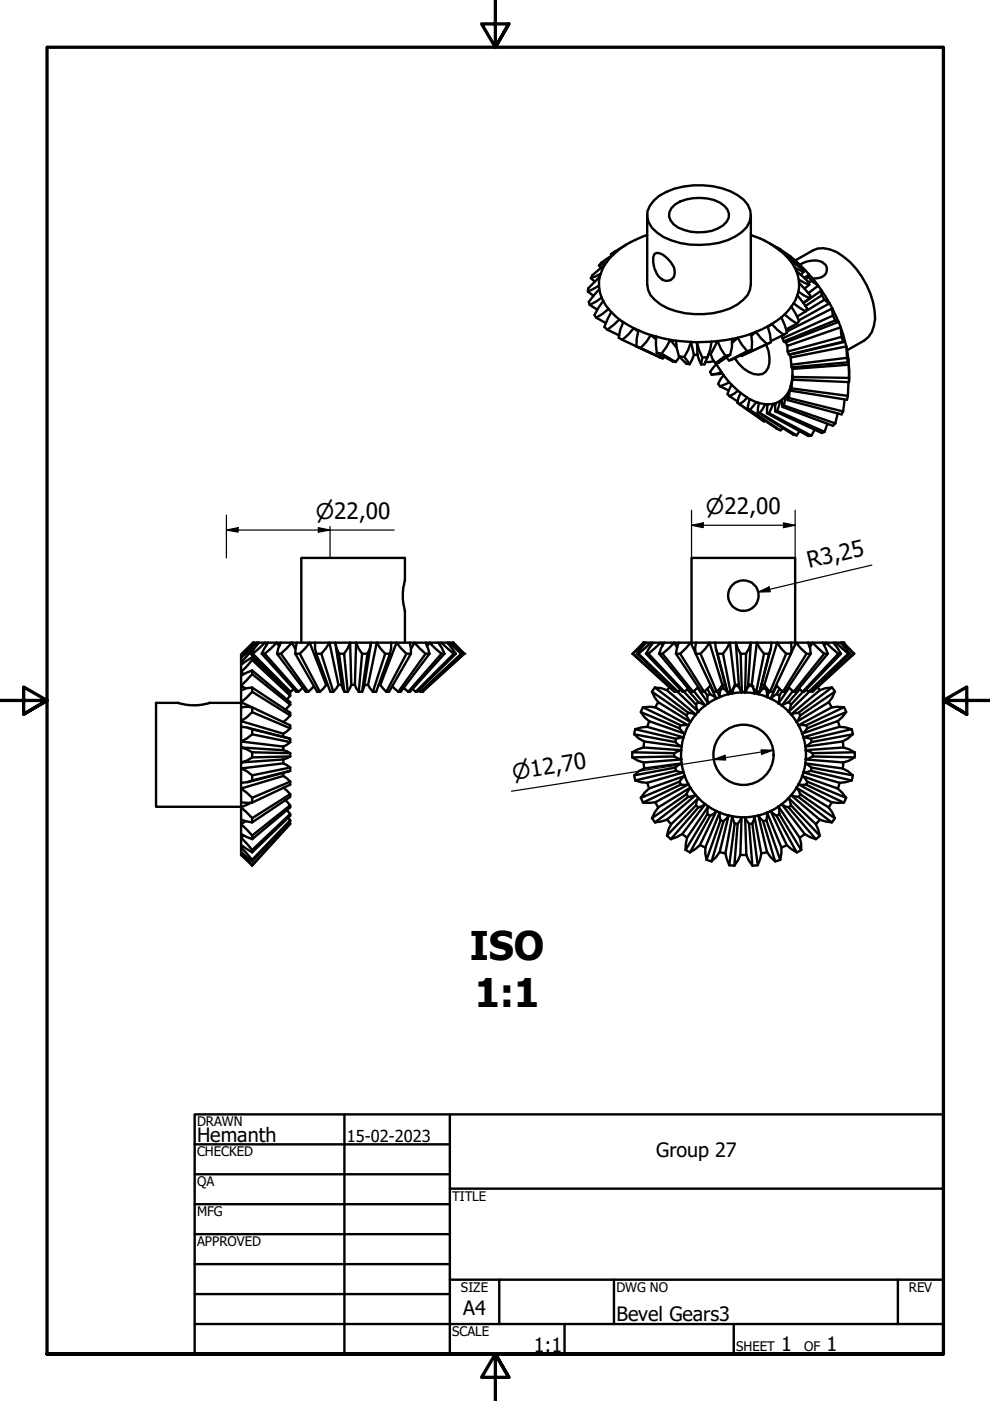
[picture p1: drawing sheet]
<svg xmlns="http://www.w3.org/2000/svg" width="210mm" height="297mm" viewBox="0 0 210 297" stroke-linecap="round" stroke-linejoin="round" font-family="sans-serif">
<defs><g id="words">
<g font-size="8.4">
<text x="99.6" y="203.5">ISO</text>
<text x="100.6" y="213.5">1:1</text>
</g>
<text font-size="4.8" x="171.6" y="120.5" transform="rotate(-13 171.6 120.5)">R3,25</text>
<g font-size="4.6">
<text x="66.9" y="110">⌀22,00</text>
<text x="149.7" y="109">⌀22,00</text>
<text x="108.8" y="165.3" transform="rotate(-9 108.8 165.3)">⌀12,70</text>
</g>
<g font-size="4.2">
<text x="41.8" y="242">Hemanth</text>
<text x="139.1" y="245.2">Group 27</text>
<text x="98.2" y="278.8">A4</text>
<text x="130.7" y="280.1">Bevel Gears3</text>
<text x="113.2" y="286.6">1:1</text>
<text x="165.6" y="286.5">1</text>
<text x="175.3" y="286.5">1</text>
</g>
<text font-size="3.5" x="73.5" y="242">15-02-2023</text>
<g font-size="2.8">
<text x="41.8" y="238.8">DRAWN</text>
<text x="41.8" y="245.2">CHECKED</text>
<text x="41.8" y="251.5">QA</text>
<text x="41.8" y="257.9">MFG</text>
<text x="95.9" y="254.6">TITLE</text>
<text x="41.8" y="264.2">APPROVED</text>
<text x="97.7" y="273.9">SIZE</text>
<text x="130.7" y="273.9">DWG NO</text>
<text x="192.7" y="273.9">REV</text>
<text x="95.9" y="283.3">SCALE</text>
<text x="156.1" y="286.5">SHEET</text>
<text x="170.5" y="286.5">OF</text>
</g>
</g></defs>
<!-- layer: Visible (ANSI) -->
<g fill="none" stroke="#000" stroke-width=".51">
<path d="M125.3 59l.8 .7M127 56.3l.4 .5M127.1 58.7l-.1 1.9M127.1 58.7l-2.4 2.4v.7M127.4 58l-2.1 1M127.4 58l-.3 .7M128.1 56.2l-.7 1.8M128.1 56.2l-2.5 2.1-.3 .7M128.7 55.5l-1.7 .8M128.7 55.5l-.6 .7M129.5 53.9l.2 .3M130 54l-1.3 1.5"/>
<path d="M130 54l-2.6 1.7-.4 .6M130.7 53.3l-1.2 .6M130.7 53.3l-.7 .7M132.8 51.9l-2.1 1.4M132.8 51.9l-3.3 2M137.2 45.6v14.7l.2 1.2a7.4 7.4 0 0 0 4.2 3.9 17.5 17.5 0 0 0 14.7-.8l1.2-1 1-1 .5-1.1 .2-1.2v-14.7M137.2 49.8l-2.3 1-2.1 1.1M138.6 42.5a12.6 12.6 0 0 1 8.4-3.2 14.9 14.9 0 0 1 10.7 3 4.3 4.3 0 0 1-.4 6.9 15.2 15.2 0 0 1-11 2.7 12.8 12.8 0 0 1-8.1-3.6 4.1 4.1 0 0 1 .4-5.8zM138.7 53.9a1.62 1.62 0 0 1 2.2 .4 4.5 4.5 0 0 1 2.1 3.9 1.84 1.84 0 0 1-1.6 1.4 1.84 1.84 0 0 1-1.8-1.1 5.7 5.7 0 0 1-1-4.3zM142.4 44.1a7.1 7.1 0 0 1 6.1-2.1 7 7 0 0 1 5.7 2.4 2.46 2.46 0 0 1-.9 3.4 9.4 9.4 0 0 1-10.5-.3 2.41 2.41 0 0 1-.4-3.4zM159.2 49.8a17.7 17.7 0 0 1 5.1 2.5M163.2 51.6l2 1.2-.9-.5"/>
<path d="M164.3 52.3l.8 .6M164.7 52.6l3 1.9zM165 52.6l.5 .3M165.1 52.9l1.7 1.5M165.1 52.9l2.5 1.6M166.8 54.4l1.5 .6M166.8 54.4l.6 .6M167.4 55l1.1 1.8M167.4 55l2.6 2 .4 .6M167.6 54.5l1 .7M167.6 54.5l.7 .5M168.1 55.2l-.1 .3 .1-.2"/>
<path d="M168.1 55.3l.8 .7M168.3 55l-.3 .4M168.5 56.8l1.9 .8M168.5 56.8l.3 .7M168.6 55.2l3.7-2.1a5.8 5.8 0 0 1 6.5 1.3 17.5 17.5 0 0 1 6.7 13.1 5.5 5.5 0 0 1-2.2 4.7l-3.7 2.1M168.6 55.2l2.1 2.1-1.8-1.3M168.6 55.2h-.3l-.2 .1M168.8 57.5l.6 1.8M168.8 57.5l2.6 2.2 .2 .7M168.9 56l-.1 .1M169.4 59.3l2.2 1.1M169.4 59.3v.7"/>
<path d="M169.4 60l-.1 1.8M169.4 60l2.4 2.6-.1 .6M169.6 56.1a5.4 5.4 0 0 1 4.7-.6 1.81 1.81 0 0 1 .9 2.1 1.81 1.81 0 0 1-1.8 1.4h-1.1M170.4 57.6l.3-.3 .8 .9M170.4 57.6l-.6 .6M171.4 58.7l-.6 .5M171.4 58.7l.6 .8M171.4 58.2l-.8 .8M171.5 58.2l2 2.4-1.5-1.1M171.5 58.2l-.1 .5M172 59.5l-.6 .5M124.7 61.8l1.2 .9"/>
<path d="M125 64.6l1.6 1M126.4 67.4l2.1 1.1M127 60.6l-2.3 1.2M127 60.6l.1 .7M127.1 61.3l.5 1.8M127.1 61.3l-2.3 2.7 .2 .6M127.6 63.1l-1.3 .9-1.3 .6M127.6 63.1l.3 .7M127.9 63.8l1.1 1.7M127.9 63.8l-1.9 3 .4 .6M128.8 69.9l2.5 1.2M129 65.5l-2.6 1.9"/>
<path d="M129 65.5l.6 .7M129.6 66.2l1.7 1.5M129.6 66.2l-1.5 3.1 .7 .6M131.3 67.7l-2.5 2.2M131.3 67.7l.8 .6M131.8 68.1l.3 .2M132 72.1l6.1 2.8M132.1 68.3l2.3 1.3-1.2 1.3-1.2 1.2M132.1 68.3l-.6 1.6-.3 1.7 .8 .5M134.9 73.5l5.6 2.5M134.9 73.5l.9 .3M135.4 70l-1-.4 .9 .7"/>
<path d="M135.4 70l2.6 1-1 1.5-1.2 1.3M135.4 70l-.4 1.7-.1 1.8M135.8 73.8l4.7 2.2 .3-.3M139.1 71.4l-1.1-.4 1.1 .9M139.1 71.4l3 .7-.8 1.5-1 1.4M139.1 71.4v1.7l.2 1.7M139.3 74.8l3.3 1.8 .7 .2M139.3 74.8l1 .2M140.3 75l3 1.8 .8-1.1M143.3 72.2l-1.2-.1 1.4 1.7M143.3 72.2l3.2 .3-.6 1.7-.8 1.5M143.3 72.2l.2 1.7 .5 1.7"/>
<path d="M144 75.6l1.5 1.5 .7 .1M144 75.6l1.1 .1M145.1 75.7l1.1 1.5M146.5 72.5l1.3 .1 .1 2.6h-.8zM147.1 75.2l-.9 2M147.9 75.2l.8 2.1M148.9 75.8l-.2 1.5M150 75.7l-.6 1.6h-.7M150 75.7l-1.1 .1M150.7 75.1l.4 1 .6 .9M150.9 72.4l1.2-.1-1.4 2.8-.5 .1M150.9 72.4l-3.1 .2 .4 1.6 .7 1.6"/>
<path d="M150.9 72.4l-.3 1.8-.6 1.5M151.4 76.6l-1.9 .2M151.8 77l.1 .2M151.9 77.2l-1.3 1.7 .3 .5M151.9 77.2l1.1 1.7M153 78.9l-2.1 .5M153 78.9l.4 .7M153.2 79.2l-2.3 .2M153.4 79.6l-1.1 1.8 .4 .5M153.4 79.6l1.2 1.5M153.8 75.4l-2.1 1.6M154.8 75.2l-2.5 1.7-.6 .1"/>
<path d="M154.8 75.2l-1 .2M155.2 71.9l1.2-.3-1.2 1.2M155.2 71.9l-3.1 .4 .7 1.7 1 1.4M155.2 71.9v1.7l-.4 1.6M158.4 74.5l-3.8 1.9-.5-.6M159.3 70.8l1-.5-1 .9M159.3 70.8l-2.9 .8 .9 1.5 1.1 1.4M159.3 70.8l.1 1.7v1.7M159.4 74.2l-4.8 2.2M159.4 74.2l-1 .3M162.4 73a7 7 0 0 1 .5 5 2.28 2.28 0 0 1-3.1 1.3 7.4 7.4 0 0 1-4-3.4M162.8 69.2l.8-.5-.8 .6"/>
<path d="M162.8 69.2l-2.5 1.1 1.1 1.4 1.2 1.2-5.4 2.6-.2-.1M162.8 69.2l.5 1.7 .1 1.7-6.2 2.9M165.7 67.3l-2.1 1.4 1.2 1.3 1.4 1M165.7 67.3l1.2 3.2-.7 .5M165.8 71.2l.1 .5M165.9 71.7l.3 .7M166.2 72.4l.4 .2M166.2 71l-2.8 1.3M166.4 66.7l2.6 1.9M166.4 66.7l-.7 .6M166.6 72.6l11.2-4.4 .4 1.2-11.3 3.9zM166.9 73.3l.1 1.2"/>
<path d="M167 74.5l.3 .7M167.6 75.8l.2 1.5M167.8 65l-1.4 1.7M167.8 65l.9 1.5 .7 1.6-.4 .5M168 79.9v.5M168 79.9l12 .2v-2.8v3.7l-12-.5M168 78.2v1.7M168 79.9v.6M168 79.5v.4M168.3 64.3l2.5 1.7M168.3 64.3l-.5 .7M169 68.6l-2.3 1.2"/>
<path d="M169 62.6l-.7 1.7M169 62.6l2.1 2.8-.3 .6M169.3 61.8l1.2 .9 1.2 .5M169.3 61.8l-.3 .8M169.4 67.9l6.5-3.6 .6 1.1-9.7 4.9M170.8 66l-1.8 1.1M171.4 62.2l2.1-1.6 .7 1-3.8 2.6M171.6 60.4l-1 .8M171.7 63.2l-1.4 1M174.2 62.6v-1l1.7 2.7-1.1-.8M174.2 62.6l-3.4 2.3M174.2 62.6l.6 .9"/>
<path d="M174.8 63.5l-3.9 2.5M176.6 66.9l-.1-1.5 1.3 2.8h-.3l-.4-.3M176.6 66.9l-10.7 4.8M176.6 66.9l.5 1M177.1 67.9l-10.9 4.5M178.4 71.4l-.2-2 .9 2.9M178.4 71.4l-11.4 3.1M178.4 71.4l.4 1M178.8 72.4l-11.5 2.8 11.7-2.7M179.1 72.3l.4 1.2-11.9 2.3-.1-.6M179.1 72.3l-.1 .2-.2-.1M179.6 75.9l-.1-2.4 .4 2.7"/>
<path d="M179.6 75.9l-11.8 1.4M179.6 75.9l.2 .9M179.8 76.8l-12 1.1v-.6M179.9 76.2l.1 1.1-12 .9v-.3M179.9 76.2l-.1 .6M152.7 81.9l1.8 .9M154.6 81.1l-1.9 .8M154.6 81.1l.5 .5M154.7 84l1.7 1.1M155.1 81.6l-.9 2 .5 .4M155.1 81.6l1.4 1.3M156.5 82.9l-1.8 1.1"/>
<path d="M156.5 82.9l.5 .4M156.6 85.5l5.4 3.8M156.8 85.7l5.2 3.6M157 83.3l-.7 2.1 .5 .3M157 83.3l1.4 1M158.4 84.3l-1.6 1.4M158.4 84.3l.5 .3M158.5 86.7l6.2 4.2 .8 .3M158.5 86.7l.5 .2M158.9 84.6l1.4 .7-1.3 1.6M158.9 84.6l-.4 2.1M159 86.9l6.5 4.3 .5-.4"/>
<path d="M160.7 87.4l7.4 4.7 .8 .2M160.7 87.4l.4 .2M160.9 85.5l-.6-.2 .6 .2M160.9 85.5l1.3 .2-1.1 1.9M160.9 85.5l-.2 1.9M161.1 87.6l7.8 4.7M162.2 89.2l-.2 .1M162.6 87.6l8.8 4.8h.6M162.6 87.6h.5M162.8 85.7h-.6l.5 .2M162.8 85.7l1.2-.1-.9 2M162.8 85.7l-.2 1.9"/>
<path d="M163.1 87.6l8.9 4.8 .7-1.3M164.4 85.5l-.4 .1 .4 .2M164.4 85.5l1-.5-.6 2.1M164.4 85.5v1.7M164.4 87.2l9.8 4.6 .6-.2M164.8 87.1l10 4.5M164.8 87.1l-.4 .1M165.8 84.8l-.4 .2 .4 .1M165.8 84.8l.8-.9-.4 2.1M165.8 84.8l.1 1.5M165.9 86.3l10.7 4 .5-.5M166.2 86l10.9 3.8"/>
<path d="M166.2 86l-.3 .3M166.9 83.6l-.3 .3 .3 .1M166.9 83.6l.6-1.2-.2 2M166.9 83.6l.1 1.2M167 84.8l11.4 3.1 .4-.7M167.3 84.4l11.5 2.8M167.3 84.4l-.3 .4M167.6 81.8l-.1 .6h.2M167.6 81.8l.4-1.4-.2 1.9M167.6 81.8l.2 1.1M167.8 82.9l11.8 1.9 .2-.9M167.8 82.3l12 1.6"/>
<path d="M167.8 82.3v.6M169.5 91.4l-.6 .9M175.5 89.8l-.7 1.8M177.6 87.7l-.5 2.1M179.1 84.7l-.3 2.5M179.9 81l-.1 2.9M51.2 139.3l-.1-.1v.2M51.8 138.6h.1M51.8 138.6l.1 .1M51.9 138.6l.1 .1M53.1 138.6h.5M53.1 138.6l8.2 8.1h.3"/>
<path d="M53.5 136.6l-2.4 2.3M53.5 136.6l-2.4 2.6v-.4M53.5 139.9l-2.4 2.6v-1.6M53.5 139.9l8 7.6-.7 .8M53.5 139.4l-2.4 1.5M53.5 137.8l-2.4 2.6v-1M53.5 137.5l-2.4 1.9M53.5 136.6h.1M53.5 139.4l8 7.8v.3M53.5 137.8l.1 .2M53.5 137.5l.2 .3M53.5 137.5v.3"/>
<path d="M53.5 139.4v.5M53.6 138.6l8 8.1 .7-.6M53.7 136.3l-2.4 2.3zM53.8 136.3h.1M53.8 136.3l-2 2.3M53.8 136.3h.7l-2.6 2.3M54.9 136.3h-.4l.2 .2M54.9 136.3l-1.8 2.3M54.9 136.3h1.3l-2.6 2.3M55.5 138.6h.6M55.5 138.6l7.3 8.1h.4M56.1 138.6l7.1 8.1 1-.9"/>
<path d="M56.8 136.3h-.6l.3 .4M56.8 136.3l-1.3 2.3M56.8 136.3h1.9l-2.6 2.3M58.7 138.6h.9M58.7 138.6l6.1 8.1h.5M59.6 136.3h-.9l.5 .7M59.6 136.3l-.6 1.2-.3 1.1M59.6 136.3h2.3l-2.3 2.3M59.6 138.6l5.7 8.1M62.6 138.6h1M62.6 138.6l4.6 8.1h.6M62.9 136.3h-1l.7 1.3"/>
<path d="M62.9 136.3l-.3 2.3M62.9 136.3h2.8l-2.1 2.3M63.6 138.6l4.2 8.1M63.9 136.3v-18h22v4.7a12 12 0 0 0 0 6.5v6.8M66.8 136.3h-1.1l3.5 8.9h.3M66.8 136.3v1.2l.3 1.1M66.8 136.3h3l-1.7 2.3M67.1 138.6h1M67.1 138.6l2.9 8.1h.7M68.1 138.6l2.6 8.1M71.1 136.3h-1.3l2 8.9h.7M71.1 136.3l.3 1.2 .5 1.1"/>
<path d="M71.1 136.6l1.4 8.9 .5 1.2M71.1 136.3h3.1l-.5 1.2-.7 1.1M71.9 138.6h1.1M71.9 138.6l1.1 8.1M73 138.6l.7 8.1M74.2 136.3h1.3l-.3 8.9h-.7zM76.8 138.6h1.1M76.8 138.6l-.7 8.1M77.9 138.6l-1.1 8.1M78.6 136.6l-1.4 8.9-.4 1.2M78.7 136.3h1.2l-1.9 8.9h-.7M78.7 136.3h-3.2l.5 1.2 .8 1.1"/>
<path d="M78.7 136.3l-.3 1.2-.5 1.1M81.7 138.6h1M81.7 138.6l-2.6 8.1M82.7 138.6l-2.9 8.1h-.7M82.9 136.3h1.2l-3.5 8.9h-.3M82.9 136.3h-3l.7 1.2 1.1 1.1M82.9 136.3v1.2l-.2 1.1M86.2 138.6h.9M86.2 138.6l-4.3 8.1M86.9 136.3h1l-.8 1.3M86.9 136.3h-2.8l2.1 2.3M86.9 136.3l.2 1.2v1.1"/>
<path d="M87.1 138.6l-4.6 8.1h-.6M90.2 136.3h.9l-.5 .7M90.2 136.3h-2.3l2.3 2.3M90.2 136.3l.9 2.3M90.2 138.6h.9M90.2 138.6l-5.7 8.1M91.1 138.6l-6.1 8.1h-.5M93 136.3h.6l-.4 .4M93 136.3h-1.9l2.5 2.3M93 136.3l1.2 2.3M93.6 138.6h.6M93.6 138.6l-7 8.1"/>
<path d="M94.2 138.6l-7.3 8.1h-.3M94.9 136.3h.3l-.1 .2M94.9 136.3h-1.3l2.6 2.3M94.9 136.3l1.7 2.3M95.9 136.3h.1M95.9 136.3h-.7l2.6 2.3M95.9 136.3l2.1 2.3M96.2 138.6l-8.1 8.1-.6-.6M96.2 138.6h.4M96.6 138.6l-8.1 8.1h-.4M97.8 138.6h.2M97.8 138.6l-8.6 8.1"/>
<path d="M98 138.6l-8.8 8.1M134.1 138.6l2.3-2.3h.3l-2.5 2.3M134.1 138.6l9 8.1M134.1 138.6h.1M134.2 138.6l8.9 8.1 .2-.2M135.1 138.6l8.5 8.1h.2M135.1 138.6h.3M135.4 138.6l8.4 8.1 .5-.5M137 136.3h-.3l.1 .1M137 136.3l-1.9 2.3M137 136.3h1l-2.6 2.3M137 138.6l7.7 8.1h.4"/>
<path d="M137 138.6h.5M137.5 138.6l7.6 8.1 .8-.7M138.5 136.3h-.5l.2 .3M138.5 136.3l-1.5 2.3M138.5 136.3h1.6l-2.6 2.3M139.8 138.6l6.7 8.1h.4M139.8 138.6h.7M140.5 138.6l6.4 8.1 1.1-1M140.8 136.3h-.7l.4 .5M140.8 136.3l-.7 1.2-.3 1.1M140.8 136.3h2.1l-2.4 2.3M143.3 138.6l5.4 8.1h.6"/>
<path d="M143.3 138.6h.9M143.9 136.3h-1l.7 1M143.9 136.3l-.6 2.3M143.9 136.3h2.5l-2.2 2.3M144.2 138.6l5.1 8.1M146.6 136.3v-18h22v18M147.5 138.6l3.8 8.1h.7M147.5 138.6h1M147.6 136.3h-1.2l1.1 2.2M147.6 136.3l-.2 1.2 .1 1.1M147.6 136.3h2.8l-.8 1.2-1.1 1.1M148.5 138.6l3.5 8.1"/>
<path d="M151.6 136.3h-1.2l2.8 8.9h.6M151.6 136.3l.2 1.2 .3 1.1M151.6 136.3h3.1l-1.4 2.3M151.8 137.7l2.4 9M152.1 138.6l2.1 8.1M152.1 138.6h1.2M153.3 138.6l1.6 8.1M154.7 136.3h1.3l.7 8.9h-.9zM157 138.6l-.6-1.1-.4-1.2h3.2l-.4 1.2-.6 1.1M157 138.6l.3 8.1M157 138.6h1.2M158.2 138.6l-.2 8.1"/>
<path d="M159.2 136.3h1.3l-1.1 8.9h-.8zM162 138.6l-1.7 8.1M162 138.6h1.1M163.1 138.6l-2.1 8.1M163.4 137.7l-2.4 9M163.6 136.3h1.2l-2.7 8.9h-.7M163.6 136.3h-3.1l.6 1.2 .9 1.1M163.6 136.3l-.2 1.2-.3 1.1M166.7 138.6l-3.4 8.1M166.7 138.6h1M167.7 136.3h1.1l-1.1 2.2M167.7 136.3h-2.9l.8 1.2 1.1 1.1"/>
<path d="M167.7 136.3l.1 1.2-.1 1.1M167.7 138.6l-3.8 8.1h-.6M171 138.6l-5 8.1M171 138.6h.9M171.3 136.3h1l-.6 1M171.3 136.3h-2.5l2.2 2.3M171.3 136.3l.5 1.2 .1 1.1M171.9 138.6l-5.4 8.1h-.5M174.4 136.3h.7l-.3 .5M174.4 136.3h-2.1l2.5 2.3M174.4 136.3l1.1 2.3M174.8 138.6l-6.5 8.1-1.1-1"/>
<path d="M174.8 138.6h.7M175.5 138.6l-6.7 8.1h-.5M176.7 136.3h.5l-.2 .3M176.7 136.3h-1.6l2.6 2.3M176.7 136.3l1.6 2.3M177.7 138.6l-7.5 8.1M177.7 138.6h.6M178.2 136.3h.3l-.1 .1M178.2 136.3h-1l2.6 2.3M178.2 136.3l2 2.3M178.3 138.6l-7.8 8.1h-.3M179.8 138.6l-8.4 8.1-.5-.5"/>
<path d="M179.8 138.6h.4M180.2 138.6l-8.5 8.1h-.3M181 138.6l-2.5-2.3h.3l2.3 2.3M181 138.6l-8.9 8.1M181 138.6h.1M181.1 138.6l-9 8.1M51.1 149h-6.7a10.8 10.8 0 0 1-6.6 0h-4.7v22.1h18M51.1 157.2l9 1.1v.8l-9-.6zM51.1 154.1v-1.2l9 2.7v.6M51.1 154.1v3.1l1.2-.6 1.2-.9M51.1 154.1l1.2 .1 1.2 .4M51.1 150v2.9l1.2-.8 1.2-1.1"/>
<path d="M51.1 150l1.2-.2 1.2 .2M51.1 146.4v2.5l2.4-2.2M51.4 140.7l-.3-.3v.5M51.7 142.9l-.6-.4v.7M52.1 146l-1-.6v1M52.5 154.3l9 2.3-8-2M53.3 149.9l-2.2-1v1.1M53.5 159.5l-1.2-.6-1.2-.4v3.2l1.2-.4 1.2-.7M53.5 145.8l-1.2 .1-1.2 .5M53.5 142.9l-2.4 2.5v-2.2M53.5 142.2l-2.4 1M53.5 159.5l8 .2"/>
<path d="M53.5 155.7l8 1.6M53.5 151l8 3.4M53.5 150l8 3.8v.6M53.5 146.7l8 5M53.5 145.8l8 5.3v.6M53.5 142.9l8 6.5M53.5 142.2l8 6.7v.5M53.5 142.2v.7M53.5 145.8v.9M53.5 150v1M53.5 154.6v1.1M53.5 159.5v1.1"/>
<path d="M60.1 159.1l1.4 .6M61.2 146.5l-.1 .2M61.5 157.3l-1.4 1M61.5 154.4l-1.4 1.2M61.5 151.7l-1.4 1.4M61.5 149.4l-1 1.1M61.5 156.6v.7M61.5 159.7v.7M66.5 145.5l-1.2 1.2M69.2 145.2l-1.4 1.5M71.8 145.2l-1.1 1.5M73 146.7h.7"/>
<path d="M74.5 145.2l-.8 1.5M75.2 145.2l.9 1.5M76.1 146.7h.7M78 145.2l1.1 1.5M80.6 145.2l1.3 1.5M83.2 145.5l1.3 1.2M85.6 145.8l1 .9M88.8 146.4l.4 .3M89.4 146.6l.1 .1 8.9-8.1-2.3-2.3 2.3 2.3-8.9 8.1M134 159.5l8.9 .2M134.1 159.5v1.1M134.5 155.7l.9 .9 1.2 .6 7.9 1.1-1.3-1"/>
<path d="M134.5 155.7l8.7 1.6M134.7 154.6l-.2 1.1M135.9 151l8.2 3.4 1.1 1.2-7.6-2.7-.9-.8zM136.3 149.9l-.4 1.1M136.3 150l1.4-.2 1.2 .2M136.3 150l8 3.8h1.7M136.6 157.2l-.1 1.2M137.2 154.1l-1.2 .1-1.3 .4 8.6 2M137.2 154.1l7.7 2.2M137.6 152.9l-.3 1.2M138.9 145.8l1.3 .1 1.2 .5 6.1 5.1-1.6-.4zM138.9 145.7l-.7 .9"/>
<path d="M138.9 150l7.1 3.8M139.6 148.9l-.7 1.1M139.6 148.9l-.8-1-.6-1.2 7.3 5M139.6 148.9l6.8 4.2-.9-1.4M142 145.7l-.6 .6M142.9 159.7v.7M143.3 156.6l-.1 .7M143.6 146.7l4.5 4.2-.4-.7-.1-.8-2.6-2.7M144.4 153.7l-.3 .7M144.4 159v2M144.5 159.1l-8-.6-1.2 .4-1.3 .6M144.5 159.1l-1.6 .6"/>
<path d="M144.9 156.3l-1.6 .3M144.9 156.3l-.5 2.7M145.2 155.6l-.3 .7M145.7 146.2l2.4 2.7 1.4 .7M146 151.1l-.5 .6M146 153.8l-.8 1.8M147.1 146.5l2.4 3.1M147.5 151.5l-1.5 2.3M147.9 145.8l2.3 3.3-.2-1.6-.6-.9M148.1 148.9l-.6 .4M149.5 149.6l-2 1.9M150.6 145.4l1.3 2.7-1.3-.9-.6-1.2"/>
<path d="M150.6 147.1l-.6 .4M150.7 145.3l-1.4 1.4M152 146.7l1.2-1.5 .2 .8 1.1 1.2M152.7 146l.1 .2-.2 1.6-.5-1.3M153.4 146l-.6 .2M154.2 146.7h.7M154.4 146.7l.1 .5M154.5 147.2a13.2 13.2 0 0 0-5 2.4M154.5 147.2a13.2 13.2 0 0 1 6.3 0M155.8 145.5l-.5 1.6-.2-.7M155.8 145.2l-.9 1.5M156.4 145.2l.8 1.7v-.3"/>
<path d="M156.4 145.4l-.6 .1M156.7 145.2l.1 .8 .5 .7M157.3 146.7h.7M158.6 145.2l-.6 1.5M158.8 145.4l-.8 1.5v-.3M158.8 145.2v.2M158.8 145.4l.7 .1 .5 1.6 .1-.7M159.4 145.2l.9 1.5M160.3 146.7h.7M160.8 147.2a13.2 13.2 0 0 1 4.9 2.4M160.8 146.7v.5M161.8 146l.7 .2"/>
<path d="M162.6 146v1.8l.5-1.3M163.3 146.7l-1.2-1.5-.3 .8-1 1.2M164.6 145.3l1.4 1.4M164.7 145.4l-1.3 2.7 1.3-.9 .6-1.2M164.7 147.1l.6 .4M165.7 149.6a13.2 13.2 0 0 1 3.6 4.2M167.2 148.9l.5 .4M167.3 145.8l-2.3 3.3 .2-1.6 .6-.9M167.7 151.5l6.1-5.1 1.2-.5 1.3-.1-7 5.3zM168.1 146.5l-2.4 3.1M169.3 153.8a13.2 13.2 0 0 1 1.5 5.2M169.3 151.1l.4 .6"/>
<path d="M169.4 146l.8 .7M169.5 146.2l-2.3 2.7-1.5 .7M169.7 151.7l7.3-5-.5 1.2-.8 1-6.9 4.2 .6-.7zM170.2 146.7l-2.5 2.7-.5 1.5 4.4-4.2M170.3 156.3l7.7-2.2 1.3 .1 1.2 .4-8.6 2zM170.8 158.3l1.2-1 8.8-1.6-1 .9-1.2 .6zM170.8 159.1l8-.6 1.2 .4 1.2 .6-8.9 .2zM170.8 159v2M170.9 153.7l.3 .7M171.1 154.4l8.3-3.4-.8 1.1-1 .8-7.5 2.7 .6-.5zM171.9 146.5l.2 .2M171.9 156.6l.2 .7"/>
<path d="M172.3 159.7v.7M173.3 145.7l.5 .6M175.7 148.9l.6 1.1M176.3 150l1.3-.2 1.3 .2-8 3.8h-1.6M176.3 150l-7 3.8M176.4 145.7l.6 .9M177.6 152.9l.4 1.2M178.7 157.2l.1 1.3M179 149.9l.4 1.1M180.6 154.6l.2 1.1M181.2 159.5v1.1M51.1 179.2v.5l.3-.3"/>
<path d="M51.1 176.8v.8l.6-.4M51.1 173.8v.9l1-.6M51.1 170.1v1.1l2.2-1M51.1 161.7l9-.7v.8l-9 1.1zM51.1 179.2l2.4 1.5M51.1 179.2v-1.6l2.4 2.6M51.1 176.8l2.4 1.1M51.1 176.8v-2.1l2.4 2.5M51.1 173.8l2.4 .6M51.1 170.1l2.4 .1M53.5 173.5l-2.4-2.3v2.6M53.5 169.1l-2.4-1.9v2.9"/>
<path d="M53.5 165.5l-1.2 .3-1.2 .2M53.5 165.5l8-2.1-9 2.4M53.5 164.4l-1.2-.9-1.2-.6v3.1M53.5 164.4v1.1M53.5 169.1v1.1M53.5 173.5v.9M53.5 177.2v.7M60.1 163.9v.6l-9 2.7v-1.2M60.1 167l1.4 1.4M60.1 164.5l1.4 1.2M60.1 161.8l1.4 .9M60.5 169.6l1 1.1-8 6.5"/>
<path d="M60.8 171.8l.7 .8-8 7.6M61.1 173.3l.4 .6-8 8.4M61.3 174.4l.2 .2-8 8.8M61.5 160.4l-1.4 .6M61.5 174.6l-8 8.9M61.5 173.9v.2l-8 8.5M61.5 172.6v.4l-8 7.7M61.5 170.7v.5l-8 6.7M61.5 168.4v.6l-8 5.4M61.5 168.4l-8 5.1M61.5 165.7v.7l-8 3.8M61.5 165.7l-8 3.4"/>
<path d="M61.5 162.7l-8 1.7M61.5 160.4l-8 .2M61.5 162.7v.7M134.5 164.4l.2 1.1M135.9 169.1l.4 1M136.5 161.6l.1 1.3M136.7 168.1l.9-.9 7.6-2.7-1.1 1.2-8.2 3.4zM137.2 166l.4 1.2M138.2 173.4l.7 1M138.9 174.4l7-5.4 1.6-.4-6.1 5.2-1.2 .4zM138.9 170.1l.7 1.1M138.9 170.1l-2.6 .1"/>
<path d="M139.6 171.2l6.8-4.2-.9 1.4-7.3 5.1 .6-1.2zM141.4 173.8l.9 .9M141.4 177.2l.9 .7M142.3 174.7l5.8-5.5-.4 .7-.1 .8-6.2 6.5 .3-1.3zM142.9 160.4l-8.9 .2 1.3 .7 1.2 .4 8-.7M142.9 160.4l1.6 .6M143.2 162.8l.1 .6M143.2 162.7l1.3-.9-7.9 1.1-1.2 .6-.9 .9M143.2 162.7l-8.7 1.7M143.3 163.4l1.6 .4M143.3 163.4l-8.6 2.1M144.1 165.7l.3 .6"/>
<path d="M144.3 166.4l1.7-.1-7.1 3.8M144.3 166.4l-8 3.8M144.4 161l.5 2.8M144.6 176.8l1.1 .8M144.9 163.8l-7.7 2.2-1.2-.2-1.3-.3M144.9 163.7a13.2 13.2 0 0 0 5.3 7.3M145.5 168.4l.5 .6M147.5 170.7l.6 .5M148.1 171.2l1.4-.7-4.8 6.3-1.2 .7-1.3 .4zM148.4 179.2l1.2 .5M150 172.6l-4.6 7.6 .3-2.6M150 172.6l.6 .3"/>
<path d="M150.2 171l-.2 1.6M150.2 171l-4.5 6.6M150.2 171l1.7 1M151.9 171.9l-.6 .6-.7 .5-4.3 7.7 1.1-.7 1-.8M151.9 171.9l-3.5 7.3M151.9 172l.7 .3M152.6 172.3l-3.1 7.4v1.3l.3 1.3M152.6 172.3l.2 1.6M152.6 172.3l1.9 .6M152.8 173.9l.6 .2M152.8 173.9l-3 8.4M154.5 172.9l-1.9 7.7-.8 1.1-.9 .9 2.5-8.5z"/>
<path d="M154.5 172.9l.8 .2M155.3 173.1l.5 1.5-1.2 8.8M155.3 173.1l-1.5 7.9M155.3 173.1l1.9 .2M155.8 174.6l.6 .1M157.2 173.3l-.2 8-.5 1.1-.8 1.1 .7-8.8zM157.2 173.3h.8M158 173.3l.8 1.4 .7 8.8-.8-1.1-.5-1.1zM159.5 174.6l.5-1.5 1.4 7.9-.2 1.2-.5 1.2M159.5 174.6l1.2 8.8M159.5 174.6l-.7 .1M160.8 172.9l-2.8 .4"/>
<path d="M160.8 172.9l1 1.2 2.5 8.5-.9-.9-.8-1.1zM162.5 173.9l.1-1.6 3.1 7.4M162.5 173.9l2.9 8.4M162.5 173.9l-.7 .2M163.4 172l-2.6 .9M163.4 171.9l1.3 1.1 4.2 7.7-1.1-.7-1-.8zM165 171l4.5 6.6 .4 1.3v1.3l-4.7-7.6zM165.3 172.6l-.6 .3M165.7 179.7v1.3l-.3 1.3M165.7 170.5l.7 .4 .8 .3 5.8 6.7-1.3-.4-1.1-.7zM166.9 179.2l-1.2 .5M167.2 169.2l5.8 5.5 .5 1.2 .3 1.3-6.1-6.5z"/>
<path d="M167.7 168.6l1.6 .4 7 5.4-1.3-.2-1.2-.4zM167.7 170.7l-.5 .5M168.8 167l6.9 4.2 .8 1.1 .5 1.2-7.3-5.1-.3-.8zM169.3 166.3l1.6 .1 8 3.8-2.6-.1zM169.7 168.4l-.4 .6M170.1 164.5l7.5 2.7 1 .9 .8 1-8.3-3.4-.4-.7zM170.3 163.8l1.6-.4 8.6 2.1-1.2 .3-1.3 .2zM170.6 176.8l-1 .8M170.8 161.8l7.8 1.1 1.2 .6 1 .9-8.8-1.7zM170.8 161l1.5-.6 8.9 .2-1.2 .7-1.2 .4zM170.8 161a13.2 13.2 0 0 1-7.4 11M171.2 165.7l-.3 .6"/>
<path d="M172.1 162.8l-.2 .6M173.8 177.2l-.8 .7M173.8 173.8l-.8 .9M176.3 170.1l-.6 1.1M177 173.5l-.6 .9M178 166l-.4 1.2M178.8 161.6l-.1 1.3M179.4 169.1l-.4 1M180.8 164.4l-.2 1.1M51.1 180.6v.4l.1-.2M51.1 180.6l2.4 2M51.1 180.6v-.9l2.4 2.6"/>
<path d="M53.5 183.4l-2.4-2.4v.3l2.4 2.2M53.5 180.2v.5M53.5 182.3v.3M53.5 183.4v.1M145.4 180.2l.9 .5M149.8 182.3l1.1 .3M152.6 180.7l1.2 .2M153.8 181l.8 2.4M154.6 183.4l1.1 .2M157 181.3h1.3M160.7 183.4l-1.2 .2M162.7 180.7l-1.3 .2"/>
<path d="M165.5 182.3l-1.1 .3M169.9 180.2l-1 .5"/>
<circle cx="157.6" cy="126.3" r="3.3"/>
<circle cx="157.6" cy="160" r="6.4"/>
</g>
<g fill="#000">
<circle cx="164.7" cy="52.6" r=".25"/>
<circle cx="165.2" cy="52.8" r=".25"/>
<circle cx="165.5" cy="53.1" r=".25"/>
<circle cx="51.1" cy="138.8" r=".25"/>
<circle cx="51.3" cy="138.6" r=".25"/>
<circle cx="53.5" cy="136.7" r=".25"/>
<circle cx="98.4" cy="138.6" r=".25"/>
<circle cx="136.4" cy="136.3" r=".25"/>
<circle cx="178.8" cy="136.3" r=".25"/>
<circle cx="89.5" cy="146.7" r=".25"/>
<circle cx="155.8" cy="145.5" r=".25"/>
<circle cx="159.5" cy="145.5" r=".25"/>
<circle cx="51.1" cy="181.3" r=".25"/>
</g>
<!-- layer: Border (ANSI) -->
<path d="M105 0v10l-2.9-4.9h5.8l-2.9 4.9 2.9-4.9M0 148.5h10l-5-2.8v5.7l5-2.9-5 2.9M210 148.5h-10l5-2.8v5.7l-5-2.9 5 2.9M10 287.1v-277.1h190v277.1h-190h190M107.9 292l-2.9-4.9 2.9 4.9h-5.8l2.9-4.9v9.9" fill="none" stroke="#000" stroke-width=".7"/>
<!-- layer: Title (ANSI) -->
<g fill="none" stroke="#000" stroke-width=".51">
<path d="M41.3 236.3h158.7v50.8h-158.7zM73 236.3v50.8M95.4 236.3v50.8M41.3 242.6h54.1M41.3 249h54.1M41.3 255.3h54.1M95.4 252h104.6M41.3 261.7h54.1M41.3 268h54.1M41.3 274.4h54.1M95.4 271.3h104.6M105.9 271.3v9.4"/>
<path d="M130.2 271.3v9.4M190.4 271.3v9.4M41.3 280.7h158.7M119.7 280.7v6.4M155.6 280.7v6.4"/>
</g>
<!-- layer: Dimension (ISO) -->
<g fill="none" stroke="#000" stroke-width=".25">
<path d="M48 112.4l2.5-.5v.9zM48 112.4h35.6M48 109.2v9.1M67.5 111.9l2.5 .5-2.5 .4zM70 111.6v6.7M146.6 111.4l2.5-.5v1zM146.6 111.4h22M146.6 108.2v10.1M166.1 110.9l2.5 .5-2.5 .5zM168.6 108.2v10.1M184.8 119.8l-24 5.7M160.8 125.5l2.3-1.1 .2 1.1z"/>
<path d="M161.4 159l2.5 .1-2.4 .8zM163.9 159.1l-55.4 8.7M151.3 161l2.4-.9 .2 1z"/>
</g>
<g fill="#000">
<path d="M48 112.4l2.5-.5v.9z" fill-rule="evenodd"/>
<path d="M67.5 111.9l2.5 .5-2.5 .4z" fill-rule="evenodd"/>
<path d="M146.6 111.4l2.5-.5v1z" fill-rule="evenodd"/>
<path d="M166.1 110.9l2.5 .5-2.5 .5z" fill-rule="evenodd"/>
<path d="M160.8 125.5l2.3-1.1 .2 1.1z" fill-rule="evenodd"/>
<path d="M161.4 159l2.5 .1-2.4 .8z" fill-rule="evenodd"/>
<path d="M151.3 161l2.4-.9 .2 1z" fill-rule="evenodd"/>
</g>
<use href="#words"/>
</svg>
